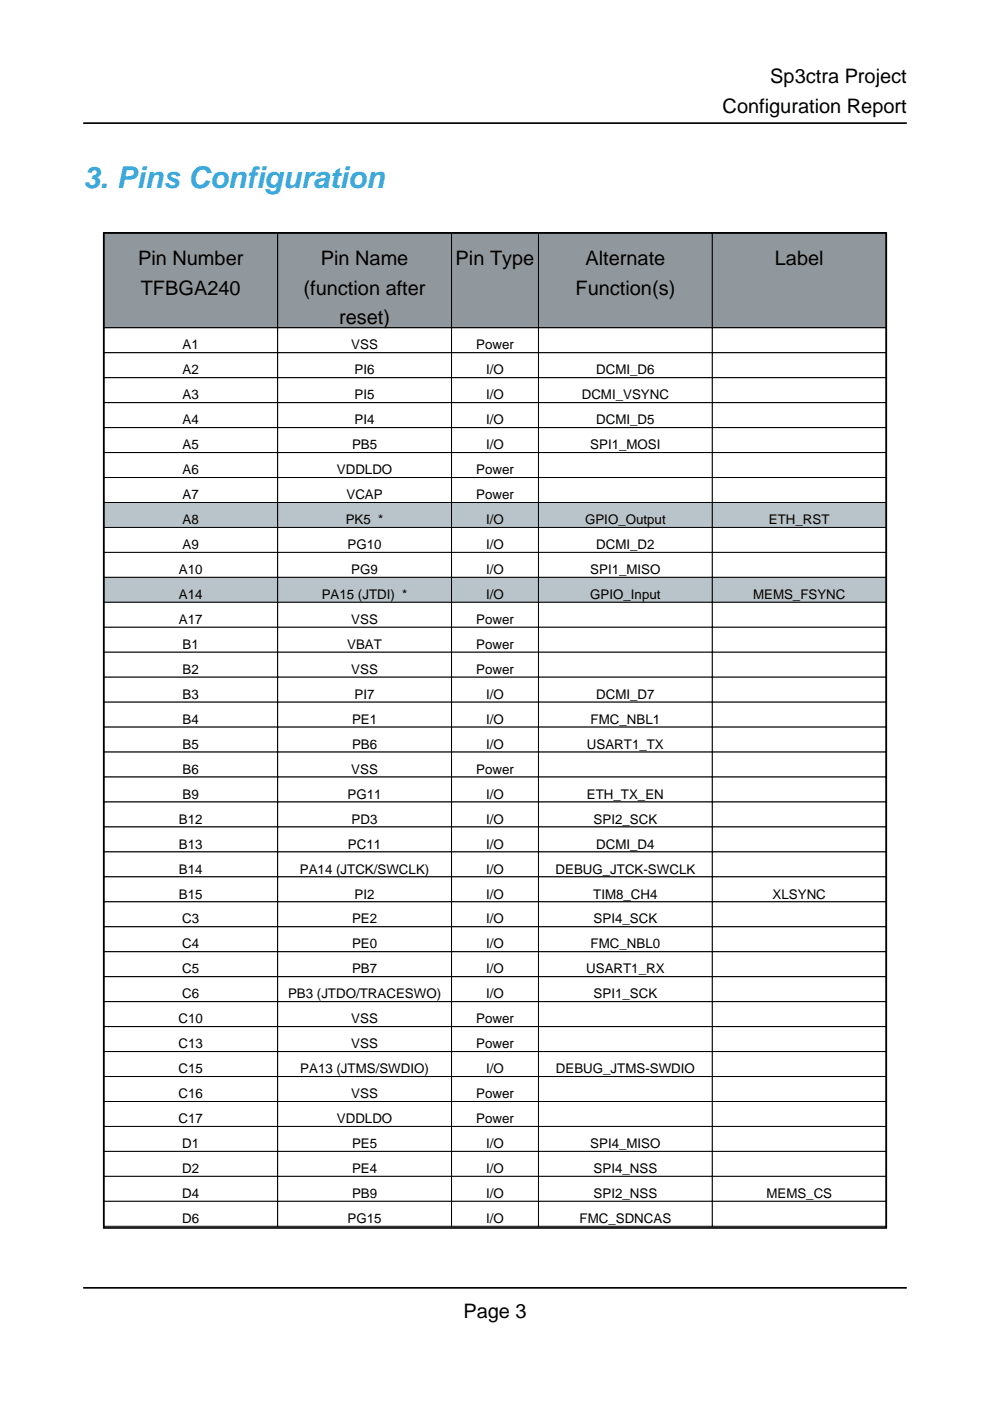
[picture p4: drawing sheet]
<svg xmlns="http://www.w3.org/2000/svg" width="210mm" height="297mm" viewBox="0 0 210 297" stroke-linecap="round" stroke-linejoin="round" font-family="sans-serif">
<defs><g id="words">
<text font-size="6.3" fill="#39a9dc" x="17.6" y="39.9">3. Pins Configuration</text>
<g font-size="4.2">
<text x="163.3" y="17.6">Sp3ctra Project</text>
<text x="153.2" y="24">Configuration Report</text>
<text x="29.3" y="56.1">Pin Number</text>
<text x="68" y="56.1">Pin Name</text>
<text x="96.6" y="56.1">Pin Type</text>
<text x="124.1" y="56.1">Alternate</text>
<text x="164.3" y="56.1">Label</text>
<text x="29.8" y="62.4">TFBGA240</text>
<text x="64.4" y="62.4">(function after</text>
<text x="122" y="62.4">Function(s)</text>
<text x="71.9" y="68.8">reset)</text>
<text x="98.2" y="279.4">Page 3</text>
</g>
<g font-size="2.8">
<text x="38.7" y="74.1">A1</text>
<text x="74.5" y="74.1">VSS</text>
<text x="101" y="74.1">Power</text>
<text x="38.7" y="79.4">A2</text>
<text x="75.2" y="79.4">PI6</text>
<text x="103.1" y="79.4">I/O</text>
<text x="126.4" y="79.4">DCMI_D6</text>
<text x="38.7" y="84.7">A3</text>
<text x="38.7" y="90">A4</text>
<text x="75.2" y="84.7">PI5</text>
<text x="75.2" y="90">PI4</text>
<text x="103.1" y="84.7">I/O</text>
<text x="103.1" y="90">I/O</text>
<text x="123.3" y="84.7">DCMI_VSYNC</text>
<text x="126.4" y="90">DCMI_D5</text>
<text x="38.7" y="95.2">A5</text>
<text x="74.6" y="95.2">PB5</text>
<text x="103.1" y="95.2">I/O</text>
<text x="125.2" y="95.2">SPI1_MOSI</text>
<text x="38.7" y="100.5">A6</text>
<text x="71.4" y="100.5">VDDLDO</text>
<text x="101" y="100.5">Power</text>
<text x="38.7" y="105.8">A7</text>
<text x="73.5" y="105.8">VCAP</text>
<text x="101" y="105.8">Power</text>
<text x="38.7" y="111.1">A8</text>
<text x="73.3" y="111.1">PK5 *</text>
<text x="103.1" y="111.1">I/O</text>
<text x="124.1" y="111.1">GPIO_Output</text>
<text x="163" y="111.1">ETH_RST</text>
<text x="38.7" y="116.4">A9</text>
<text x="73.7" y="116.4">PG10</text>
<text x="103.1" y="116.4">I/O</text>
<text x="126.4" y="116.4">DCMI_D2</text>
<text x="37.9" y="121.7">A10</text>
<text x="74.5" y="121.7">PG9</text>
<text x="103.1" y="121.7">I/O</text>
<text x="125.2" y="121.7">SPI1_MISO</text>
<text x="37.9" y="127">A14</text>
<text x="68.2" y="127">PA15 (JTDI) *</text>
<text x="103.1" y="127">I/O</text>
<text x="125.1" y="127">GPIO_Input</text>
<text x="159.7" y="127">MEMS_FSYNC</text>
<text x="37.9" y="132.3">A17</text>
<text x="38.7" y="137.6">B1</text>
<text x="73.6" y="137.6">VBAT</text>
<text x="74.5" y="132.3">VSS</text>
<text x="101" y="132.3">Power</text>
<text x="101" y="137.6">Power</text>
<text x="38.7" y="142.9">B2</text>
<text x="74.5" y="142.9">VSS</text>
<text x="101" y="142.9">Power</text>
<text x="38.7" y="148.2">B3</text>
<text x="75.2" y="148.2">PI7</text>
<text x="103.1" y="148.2">I/O</text>
<text x="126.4" y="148.2">DCMI_D7</text>
<text x="38.7" y="153.5">B4</text>
<text x="74.6" y="153.5">PE1</text>
<text x="103.1" y="153.5">I/O</text>
<text x="125.2" y="153.5">FMC_NBL1</text>
<text x="38.7" y="158.7">B5</text>
<text x="74.6" y="158.7">PB6</text>
<text x="103.1" y="158.7">I/O</text>
<text x="124.4" y="158.7">USART1_TX</text>
<text x="38.7" y="164">B6</text>
<text x="74.5" y="164">VSS</text>
<text x="101" y="164">Power</text>
<text x="38.7" y="169.3">B9</text>
<text x="73.7" y="169.3">PG11</text>
<text x="103.1" y="169.3">I/O</text>
<text x="124.4" y="169.3">ETH_TX_EN</text>
<text x="37.9" y="174.6">B12</text>
<text x="37.9" y="179.9">B13</text>
<text x="73.8" y="179.9">PC11</text>
<text x="74.6" y="174.6">PD3</text>
<text x="103.1" y="174.6">I/O</text>
<text x="103.1" y="179.9">I/O</text>
<text x="125.9" y="174.6">SPI2_SCK</text>
<text x="126.4" y="179.9">DCMI_D4</text>
<text x="37.9" y="185.2">B14</text>
<text x="63.6" y="185.2">PA14 (JTCK/SWCLK)</text>
<text x="103.1" y="185.2">I/O</text>
<text x="117.8" y="185.2">DEBUG_JTCK-SWCLK</text>
<text x="37.9" y="190.5">B15</text>
<text x="75.2" y="190.5">PI2</text>
<text x="103.1" y="190.5">I/O</text>
<text x="125.8" y="190.5">TIM8_CH4</text>
<text x="163.8" y="190.5">XLSYNC</text>
<text x="38.6" y="195.8">C3</text>
<text x="74.6" y="195.8">PE2</text>
<text x="103.1" y="195.8">I/O</text>
<text x="125.9" y="195.8">SPI4_SCK</text>
<text x="38.6" y="201.1">C4</text>
<text x="74.6" y="201.1">PE0</text>
<text x="103.1" y="201.1">I/O</text>
<text x="125.2" y="201.1">FMC_NBL0</text>
<text x="38.6" y="206.4">C5</text>
<text x="74.6" y="206.4">PB7</text>
<text x="103.1" y="206.4">I/O</text>
<text x="124.3" y="206.4">USART1_RX</text>
<text x="38.6" y="211.7">C6</text>
<text x="61.1" y="211.7">PB3 (JTDO/TRACESWO)</text>
<text x="103.1" y="211.7">I/O</text>
<text x="125.9" y="211.7">SPI1_SCK</text>
<text x="37.8" y="217">C10</text>
<text x="74.5" y="217">VSS</text>
<text x="101" y="217">Power</text>
<text x="37.8" y="222.2">C13</text>
<text x="37.8" y="227.5">C15</text>
<text x="63.7" y="227.5">PA13 (JTMS/SWDIO)</text>
<text x="74.5" y="222.2">VSS</text>
<text x="101" y="222.2">Power</text>
<text x="103.1" y="227.5">I/O</text>
<text x="117.9" y="227.5">DEBUG_JTMS-SWDIO</text>
<text x="37.8" y="232.8">C16</text>
<text x="74.5" y="232.8">VSS</text>
<text x="101" y="232.8">Power</text>
<text x="37.8" y="238.1">C17</text>
<text x="71.4" y="238.1">VDDLDO</text>
<text x="101" y="238.1">Power</text>
<text x="38.6" y="243.4">D1</text>
<text x="74.6" y="243.4">PE5</text>
<text x="103.1" y="243.4">I/O</text>
<text x="125.2" y="243.4">SPI4_MISO</text>
<text x="38.6" y="248.7">D2</text>
<text x="74.6" y="248.7">PE4</text>
<text x="103.1" y="248.7">I/O</text>
<text x="125.9" y="248.7">SPI4_NSS</text>
<text x="38.6" y="254">D4</text>
<text x="74.6" y="254">PB9</text>
<text x="103.1" y="254">I/O</text>
<text x="125.9" y="254">SPI2_NSS</text>
<text x="162.5" y="254">MEMS_CS</text>
<text x="38.6" y="259.3">D6</text>
<text x="73.7" y="259.3">PG15</text>
<text x="103.1" y="259.3">I/O</text>
<text x="122.9" y="259.3">FMC_SDNCAS</text>
</g>
</g></defs>
<path d="M22 260.3v-210.9h165.9v210.9" fill="none" stroke="#000" stroke-width=".35"/>
<path d="M22 49.4h36.9v20.1h-36.9z" fill="#90989e"/>
<path d="M22 49.4h36.9v20.1h-36.9z" fill="none" stroke="#000" stroke-width=".21"/>
<path d="M58.9 49.4h36.8v20.1h-36.8z" fill="#90989e"/>
<path d="M58.9 49.4h36.8v20.1h-36.8z" fill="none" stroke="#000" stroke-width=".21"/>
<path d="M95.7 49.4h18.5v20.1h-18.5z" fill="#90989e"/>
<path d="M95.7 49.4h18.5v20.1h-18.5z" fill="none" stroke="#000" stroke-width=".21"/>
<path d="M114.2 49.4h36.8v20.1h-36.8z" fill="#90989e"/>
<path d="M114.2 49.4h36.8v20.1h-36.8z" fill="none" stroke="#000" stroke-width=".21"/>
<path d="M151 49.4h36.9v20.1h-36.9z" fill="#90989e"/>
<path d="M151 49.4h36.9v20.1h-36.9z" fill="none" stroke="#000" stroke-width=".21"/>
<path d="M22 69.5h36.9v5.3h-36.9z" fill="#fff"/>
<path d="M22 69.5h36.9v5.3h-36.9z" fill="none" stroke="#000" stroke-width=".21"/>
<path d="M58.9 69.5h36.8v5.3h-36.8z" fill="#fff"/>
<path d="M58.9 69.5h36.8v5.3h-36.8z" fill="none" stroke="#000" stroke-width=".21"/>
<path d="M95.7 69.5h18.5v5.3h-18.5z" fill="#fff"/>
<path d="M95.7 69.5h18.5v5.3h-18.5z" fill="none" stroke="#000" stroke-width=".21"/>
<path d="M114.2 69.5h36.8v5.3h-36.8z" fill="#fff"/>
<path d="M114.2 69.5h36.8v5.3h-36.8z" fill="none" stroke="#000" stroke-width=".21"/>
<path d="M151 69.5h36.9v5.3h-36.9z" fill="#fff"/>
<path d="M151 69.5h36.9v5.3h-36.9z" fill="none" stroke="#000" stroke-width=".21"/>
<path d="M22 74.8h36.9v5.3h-36.9z" fill="#fff"/>
<path d="M22 74.8h36.9v5.3h-36.9z" fill="none" stroke="#000" stroke-width=".21"/>
<path d="M58.9 74.8h36.8v5.3h-36.8z" fill="#fff"/>
<path d="M58.9 74.8h36.8v5.3h-36.8z" fill="none" stroke="#000" stroke-width=".21"/>
<path d="M95.7 74.8h18.5v5.3h-18.5z" fill="#fff"/>
<path d="M95.7 74.8h18.5v5.3h-18.5z" fill="none" stroke="#000" stroke-width=".21"/>
<path d="M114.2 74.8h36.8v5.3h-36.8z" fill="#fff"/>
<path d="M114.2 74.8h36.8v5.3h-36.8z" fill="none" stroke="#000" stroke-width=".21"/>
<path d="M151 74.8h36.9v5.3h-36.9z" fill="#fff"/>
<path d="M151 74.8h36.9v5.3h-36.9z" fill="none" stroke="#000" stroke-width=".21"/>
<path d="M22 80.1h36.9v5.3h-36.9z" fill="#fff"/>
<path d="M22 80.1h36.9v5.3h-36.9z" fill="none" stroke="#000" stroke-width=".21"/>
<path d="M58.9 80.1h36.8v5.3h-36.8z" fill="#fff"/>
<path d="M58.9 80.1h36.8v5.3h-36.8z" fill="none" stroke="#000" stroke-width=".21"/>
<path d="M95.7 80.1h18.5v5.3h-18.5z" fill="#fff"/>
<path d="M95.7 80.1h18.5v5.3h-18.5z" fill="none" stroke="#000" stroke-width=".21"/>
<path d="M114.2 80.1h36.8v5.3h-36.8z" fill="#fff"/>
<path d="M114.2 80.1h36.8v5.3h-36.8z" fill="none" stroke="#000" stroke-width=".21"/>
<path d="M151 80.1h36.9v5.3h-36.9z" fill="#fff"/>
<path d="M151 80.1h36.9v5.3h-36.9z" fill="none" stroke="#000" stroke-width=".21"/>
<path d="M22 85.4h36.9v5.3h-36.9z" fill="#fff"/>
<path d="M22 85.4h36.9v5.3h-36.9z" fill="none" stroke="#000" stroke-width=".21"/>
<path d="M58.9 85.4h36.8v5.3h-36.8z" fill="#fff"/>
<path d="M58.9 85.4h36.8v5.3h-36.8z" fill="none" stroke="#000" stroke-width=".21"/>
<path d="M95.7 85.4h18.5v5.3h-18.5z" fill="#fff"/>
<path d="M95.7 85.4h18.5v5.3h-18.5z" fill="none" stroke="#000" stroke-width=".21"/>
<path d="M114.2 85.4h36.8v5.3h-36.8z" fill="#fff"/>
<path d="M114.2 85.4h36.8v5.3h-36.8z" fill="none" stroke="#000" stroke-width=".21"/>
<path d="M151 85.4h36.9v5.3h-36.9z" fill="#fff"/>
<path d="M151 85.4h36.9v5.3h-36.9z" fill="none" stroke="#000" stroke-width=".21"/>
<path d="M22 90.7h36.9v5.3h-36.9z" fill="#fff"/>
<path d="M22 90.7h36.9v5.3h-36.9z" fill="none" stroke="#000" stroke-width=".21"/>
<path d="M58.9 90.7h36.8v5.3h-36.8z" fill="#fff"/>
<path d="M58.9 90.7h36.8v5.3h-36.8z" fill="none" stroke="#000" stroke-width=".21"/>
<path d="M95.7 90.7h18.5v5.3h-18.5z" fill="#fff"/>
<path d="M95.7 90.7h18.5v5.3h-18.5z" fill="none" stroke="#000" stroke-width=".21"/>
<path d="M114.2 90.7h36.8v5.3h-36.8z" fill="#fff"/>
<path d="M114.2 90.7h36.8v5.3h-36.8z" fill="none" stroke="#000" stroke-width=".21"/>
<path d="M151 90.7h36.9v5.3h-36.9z" fill="#fff"/>
<path d="M151 90.7h36.9v5.3h-36.9z" fill="none" stroke="#000" stroke-width=".21"/>
<path d="M22 96h36.9v5.2h-36.9z" fill="#fff"/>
<path d="M22 96h36.9v5.2h-36.9z" fill="none" stroke="#000" stroke-width=".21"/>
<path d="M58.9 96h36.8v5.2h-36.8z" fill="#fff"/>
<path d="M58.9 96h36.8v5.2h-36.8z" fill="none" stroke="#000" stroke-width=".21"/>
<path d="M95.7 96h18.5v5.2h-18.5z" fill="#fff"/>
<path d="M95.7 96h18.5v5.2h-18.5z" fill="none" stroke="#000" stroke-width=".21"/>
<path d="M114.2 96h36.8v5.2h-36.8z" fill="#fff"/>
<path d="M114.2 96h36.8v5.2h-36.8z" fill="none" stroke="#000" stroke-width=".21"/>
<path d="M151 96h36.9v5.2h-36.9z" fill="#fff"/>
<path d="M151 96h36.9v5.2h-36.9z" fill="none" stroke="#000" stroke-width=".21"/>
<path d="M22 101.2h36.9v5.3h-36.9z" fill="#fff"/>
<path d="M22 101.2h36.9v5.3h-36.9z" fill="none" stroke="#000" stroke-width=".21"/>
<path d="M58.9 101.2h36.8v5.3h-36.8z" fill="#fff"/>
<path d="M58.9 101.2h36.8v5.3h-36.8z" fill="none" stroke="#000" stroke-width=".21"/>
<path d="M95.7 101.2h18.5v5.3h-18.5z" fill="#fff"/>
<path d="M95.7 101.2h18.5v5.3h-18.5z" fill="none" stroke="#000" stroke-width=".21"/>
<path d="M114.2 101.2h36.8v5.3h-36.8z" fill="#fff"/>
<path d="M114.2 101.2h36.8v5.3h-36.8z" fill="none" stroke="#000" stroke-width=".21"/>
<path d="M151 101.2h36.9v5.3h-36.9z" fill="#fff"/>
<path d="M151 101.2h36.9v5.3h-36.9z" fill="none" stroke="#000" stroke-width=".21"/>
<path d="M22 106.5h36.9v5.3h-36.9z" fill="#b9c4ca"/>
<path d="M22 106.5h36.9v5.3h-36.9z" fill="none" stroke="#000" stroke-width=".21"/>
<path d="M58.9 106.5h36.8v5.3h-36.8z" fill="#b9c4ca"/>
<path d="M58.9 106.5h36.8v5.3h-36.8z" fill="none" stroke="#000" stroke-width=".21"/>
<path d="M95.7 106.5h18.5v5.3h-18.5z" fill="#b9c4ca"/>
<path d="M95.7 106.5h18.5v5.3h-18.5z" fill="none" stroke="#000" stroke-width=".21"/>
<path d="M114.2 106.5h36.8v5.3h-36.8z" fill="#b9c4ca"/>
<path d="M114.2 106.5h36.8v5.3h-36.8z" fill="none" stroke="#000" stroke-width=".21"/>
<path d="M151 106.5h36.9v5.3h-36.9z" fill="#b9c4ca"/>
<path d="M151 106.5h36.9v5.3h-36.9z" fill="none" stroke="#000" stroke-width=".21"/>
<path d="M22 111.8h36.9v5.3h-36.9z" fill="#fff"/>
<path d="M22 111.8h36.9v5.3h-36.9z" fill="none" stroke="#000" stroke-width=".21"/>
<path d="M58.9 111.8h36.8v5.3h-36.8z" fill="#fff"/>
<path d="M58.9 111.8h36.8v5.3h-36.8z" fill="none" stroke="#000" stroke-width=".21"/>
<path d="M95.7 111.8h18.5v5.3h-18.5z" fill="#fff"/>
<path d="M95.7 111.8h18.5v5.3h-18.5z" fill="none" stroke="#000" stroke-width=".21"/>
<path d="M114.2 111.8h36.8v5.3h-36.8z" fill="#fff"/>
<path d="M114.2 111.8h36.8v5.3h-36.8z" fill="none" stroke="#000" stroke-width=".21"/>
<path d="M151 111.8h36.9v5.3h-36.9z" fill="#fff"/>
<path d="M151 111.8h36.9v5.3h-36.9z" fill="none" stroke="#000" stroke-width=".21"/>
<path d="M22 117.1h36.9v5.3h-36.9z" fill="#fff"/>
<path d="M22 117.1h36.9v5.3h-36.9z" fill="none" stroke="#000" stroke-width=".21"/>
<path d="M58.9 117.1h36.8v5.3h-36.8z" fill="#fff"/>
<path d="M58.9 117.1h36.8v5.3h-36.8z" fill="none" stroke="#000" stroke-width=".21"/>
<path d="M95.7 117.1h18.5v5.3h-18.5z" fill="#fff"/>
<path d="M95.7 117.1h18.5v5.3h-18.5z" fill="none" stroke="#000" stroke-width=".21"/>
<path d="M114.2 117.1h36.8v5.3h-36.8z" fill="#fff"/>
<path d="M114.2 117.1h36.8v5.3h-36.8z" fill="none" stroke="#000" stroke-width=".21"/>
<path d="M151 117.1h36.9v5.3h-36.9z" fill="#fff"/>
<path d="M151 117.1h36.9v5.3h-36.9z" fill="none" stroke="#000" stroke-width=".21"/>
<path d="M22 122.4h36.9v5.3h-36.9z" fill="#b9c4ca"/>
<path d="M22 122.4h36.9v5.3h-36.9z" fill="none" stroke="#000" stroke-width=".21"/>
<path d="M58.9 122.4h36.8v5.3h-36.8z" fill="#b9c4ca"/>
<path d="M58.9 122.4h36.8v5.3h-36.8z" fill="none" stroke="#000" stroke-width=".21"/>
<path d="M95.7 122.4h18.5v5.3h-18.5z" fill="#b9c4ca"/>
<path d="M95.7 122.4h18.5v5.3h-18.5z" fill="none" stroke="#000" stroke-width=".21"/>
<path d="M114.2 122.4h36.8v5.3h-36.8z" fill="#b9c4ca"/>
<path d="M114.2 122.4h36.8v5.3h-36.8z" fill="none" stroke="#000" stroke-width=".21"/>
<path d="M151 122.4h36.9v5.3h-36.9z" fill="#b9c4ca"/>
<path d="M151 122.4h36.9v5.3h-36.9z" fill="none" stroke="#000" stroke-width=".21"/>
<path d="M22 127.7h36.9v5.3h-36.9z" fill="#fff"/>
<path d="M22 127.7h36.9v5.3h-36.9z" fill="none" stroke="#000" stroke-width=".21"/>
<path d="M58.9 127.7h36.8v5.3h-36.8z" fill="#fff"/>
<path d="M58.9 127.7h36.8v5.3h-36.8z" fill="none" stroke="#000" stroke-width=".21"/>
<path d="M95.7 127.7h18.5v5.3h-18.5z" fill="#fff"/>
<path d="M95.7 127.7h18.5v5.3h-18.5z" fill="none" stroke="#000" stroke-width=".21"/>
<path d="M114.2 127.7h36.8v5.3h-36.8z" fill="#fff"/>
<path d="M114.2 127.7h36.8v5.3h-36.8z" fill="none" stroke="#000" stroke-width=".21"/>
<path d="M151 127.7h36.9v5.3h-36.9z" fill="#fff"/>
<path d="M151 127.7h36.9v5.3h-36.9z" fill="none" stroke="#000" stroke-width=".21"/>
<path d="M22 133h36.9v5.3h-36.9z" fill="#fff"/>
<path d="M22 133h36.9v5.3h-36.9z" fill="none" stroke="#000" stroke-width=".21"/>
<path d="M58.9 133h36.8v5.3h-36.8z" fill="#fff"/>
<path d="M58.9 133h36.8v5.3h-36.8z" fill="none" stroke="#000" stroke-width=".21"/>
<path d="M95.7 133h18.5v5.3h-18.5z" fill="#fff"/>
<path d="M95.7 133h18.5v5.3h-18.5z" fill="none" stroke="#000" stroke-width=".21"/>
<path d="M114.2 133h36.8v5.3h-36.8z" fill="#fff"/>
<path d="M114.2 133h36.8v5.3h-36.8z" fill="none" stroke="#000" stroke-width=".21"/>
<path d="M151 133h36.9v5.3h-36.9z" fill="#fff"/>
<path d="M151 133h36.9v5.3h-36.9z" fill="none" stroke="#000" stroke-width=".21"/>
<path d="M22 138.3h36.9v5.3h-36.9z" fill="#fff"/>
<path d="M22 138.3h36.9v5.3h-36.9z" fill="none" stroke="#000" stroke-width=".21"/>
<path d="M58.9 138.3h36.8v5.3h-36.8z" fill="#fff"/>
<path d="M58.9 138.3h36.8v5.3h-36.8z" fill="none" stroke="#000" stroke-width=".21"/>
<path d="M95.7 138.3h18.5v5.3h-18.5z" fill="#fff"/>
<path d="M95.7 138.3h18.5v5.3h-18.5z" fill="none" stroke="#000" stroke-width=".21"/>
<path d="M114.2 138.3h36.8v5.3h-36.8z" fill="#fff"/>
<path d="M114.2 138.3h36.8v5.3h-36.8z" fill="none" stroke="#000" stroke-width=".21"/>
<path d="M151 138.3h36.9v5.3h-36.9z" fill="#fff"/>
<path d="M151 138.3h36.9v5.3h-36.9z" fill="none" stroke="#000" stroke-width=".21"/>
<path d="M22 143.6h36.9v5.3h-36.9z" fill="#fff"/>
<path d="M22 143.6h36.9v5.3h-36.9z" fill="none" stroke="#000" stroke-width=".21"/>
<path d="M58.9 143.6h36.8v5.3h-36.8z" fill="#fff"/>
<path d="M58.9 143.6h36.8v5.3h-36.8z" fill="none" stroke="#000" stroke-width=".21"/>
<path d="M95.7 143.6h18.5v5.3h-18.5z" fill="#fff"/>
<path d="M95.7 143.6h18.5v5.3h-18.5z" fill="none" stroke="#000" stroke-width=".21"/>
<path d="M114.2 143.6h36.8v5.3h-36.8z" fill="#fff"/>
<path d="M114.2 143.6h36.8v5.3h-36.8z" fill="none" stroke="#000" stroke-width=".21"/>
<path d="M151 143.6h36.9v5.3h-36.9z" fill="#fff"/>
<path d="M151 143.6h36.9v5.3h-36.9z" fill="none" stroke="#000" stroke-width=".21"/>
<path d="M22 148.9h36.9v5.3h-36.9z" fill="#fff"/>
<path d="M22 148.9h36.9v5.3h-36.9z" fill="none" stroke="#000" stroke-width=".21"/>
<path d="M58.9 148.9h36.8v5.3h-36.8z" fill="#fff"/>
<path d="M58.9 148.9h36.8v5.3h-36.8z" fill="none" stroke="#000" stroke-width=".21"/>
<path d="M95.7 148.9h18.5v5.3h-18.5z" fill="#fff"/>
<path d="M95.7 148.9h18.5v5.3h-18.5z" fill="none" stroke="#000" stroke-width=".21"/>
<path d="M114.2 148.9h36.8v5.3h-36.8z" fill="#fff"/>
<path d="M114.2 148.9h36.8v5.3h-36.8z" fill="none" stroke="#000" stroke-width=".21"/>
<path d="M151 148.9h36.9v5.3h-36.9z" fill="#fff"/>
<path d="M151 148.9h36.9v5.3h-36.9z" fill="none" stroke="#000" stroke-width=".21"/>
<path d="M22 154.2h36.9v5.3h-36.9z" fill="#fff"/>
<path d="M22 154.2h36.9v5.3h-36.9z" fill="none" stroke="#000" stroke-width=".21"/>
<path d="M58.9 154.2h36.8v5.3h-36.8z" fill="#fff"/>
<path d="M58.9 154.2h36.8v5.3h-36.8z" fill="none" stroke="#000" stroke-width=".21"/>
<path d="M95.7 154.2h18.5v5.3h-18.5z" fill="#fff"/>
<path d="M95.7 154.2h18.5v5.3h-18.5z" fill="none" stroke="#000" stroke-width=".21"/>
<path d="M114.2 154.2h36.8v5.3h-36.8z" fill="#fff"/>
<path d="M114.2 154.2h36.8v5.3h-36.8z" fill="none" stroke="#000" stroke-width=".21"/>
<path d="M151 154.2h36.9v5.3h-36.9z" fill="#fff"/>
<path d="M151 154.2h36.9v5.3h-36.9z" fill="none" stroke="#000" stroke-width=".21"/>
<path d="M22 159.5h36.9v5.2h-36.9z" fill="#fff"/>
<path d="M22 159.5h36.9v5.2h-36.9z" fill="none" stroke="#000" stroke-width=".21"/>
<path d="M58.9 159.5h36.8v5.2h-36.8z" fill="#fff"/>
<path d="M58.9 159.5h36.8v5.2h-36.8z" fill="none" stroke="#000" stroke-width=".21"/>
<path d="M95.7 159.5h18.5v5.2h-18.5z" fill="#fff"/>
<path d="M95.7 159.5h18.5v5.2h-18.5z" fill="none" stroke="#000" stroke-width=".21"/>
<path d="M114.2 159.5h36.8v5.2h-36.8z" fill="#fff"/>
<path d="M114.2 159.5h36.8v5.2h-36.8z" fill="none" stroke="#000" stroke-width=".21"/>
<path d="M151 159.5h36.9v5.2h-36.9z" fill="#fff"/>
<path d="M151 159.5h36.9v5.2h-36.9z" fill="none" stroke="#000" stroke-width=".21"/>
<path d="M22 164.7h36.9v5.3h-36.9z" fill="#fff"/>
<path d="M22 164.7h36.9v5.3h-36.9z" fill="none" stroke="#000" stroke-width=".21"/>
<path d="M58.9 164.7h36.8v5.3h-36.8z" fill="#fff"/>
<path d="M58.9 164.7h36.8v5.3h-36.8z" fill="none" stroke="#000" stroke-width=".21"/>
<path d="M95.7 164.7h18.5v5.3h-18.5z" fill="#fff"/>
<path d="M95.7 164.7h18.5v5.3h-18.5z" fill="none" stroke="#000" stroke-width=".21"/>
<path d="M114.2 164.7h36.8v5.3h-36.8z" fill="#fff"/>
<path d="M114.2 164.7h36.8v5.3h-36.8z" fill="none" stroke="#000" stroke-width=".21"/>
<path d="M151 164.7h36.9v5.3h-36.9z" fill="#fff"/>
<path d="M151 164.7h36.9v5.3h-36.9z" fill="none" stroke="#000" stroke-width=".21"/>
<path d="M22 170h36.9v5.3h-36.9z" fill="#fff"/>
<path d="M22 170h36.9v5.3h-36.9z" fill="none" stroke="#000" stroke-width=".21"/>
<path d="M58.9 170h36.8v5.3h-36.8z" fill="#fff"/>
<path d="M58.9 170h36.8v5.3h-36.8z" fill="none" stroke="#000" stroke-width=".21"/>
<path d="M95.7 170h18.5v5.3h-18.5z" fill="#fff"/>
<path d="M95.7 170h18.5v5.3h-18.5z" fill="none" stroke="#000" stroke-width=".21"/>
<path d="M114.2 170h36.8v5.3h-36.8z" fill="#fff"/>
<path d="M114.2 170h36.8v5.3h-36.8z" fill="none" stroke="#000" stroke-width=".21"/>
<path d="M151 170h36.9v5.3h-36.9z" fill="#fff"/>
<path d="M151 170h36.9v5.3h-36.9z" fill="none" stroke="#000" stroke-width=".21"/>
<path d="M22 175.3h36.9v5.3h-36.9z" fill="#fff"/>
<path d="M22 175.3h36.9v5.3h-36.9z" fill="none" stroke="#000" stroke-width=".21"/>
<path d="M58.9 175.3h36.8v5.3h-36.8z" fill="#fff"/>
<path d="M58.9 175.3h36.8v5.3h-36.8z" fill="none" stroke="#000" stroke-width=".21"/>
<path d="M95.7 175.3h18.5v5.3h-18.5z" fill="#fff"/>
<path d="M95.7 175.3h18.5v5.3h-18.5z" fill="none" stroke="#000" stroke-width=".21"/>
<path d="M114.2 175.3h36.8v5.3h-36.8z" fill="#fff"/>
<path d="M114.2 175.3h36.8v5.3h-36.8z" fill="none" stroke="#000" stroke-width=".21"/>
<path d="M151 175.3h36.9v5.3h-36.9z" fill="#fff"/>
<path d="M151 175.3h36.9v5.3h-36.9z" fill="none" stroke="#000" stroke-width=".21"/>
<path d="M22 180.6h36.9v5.3h-36.9z" fill="#fff"/>
<path d="M22 180.6h36.9v5.3h-36.9z" fill="none" stroke="#000" stroke-width=".21"/>
<path d="M58.9 180.6h36.8v5.3h-36.8z" fill="#fff"/>
<path d="M58.9 180.6h36.8v5.3h-36.8z" fill="none" stroke="#000" stroke-width=".21"/>
<path d="M95.7 180.6h18.5v5.3h-18.5z" fill="#fff"/>
<path d="M95.7 180.6h18.5v5.3h-18.5z" fill="none" stroke="#000" stroke-width=".21"/>
<path d="M114.2 180.6h36.8v5.3h-36.8z" fill="#fff"/>
<path d="M114.2 180.6h36.8v5.3h-36.8z" fill="none" stroke="#000" stroke-width=".21"/>
<path d="M151 180.6h36.9v5.3h-36.9z" fill="#fff"/>
<path d="M151 180.6h36.9v5.3h-36.9z" fill="none" stroke="#000" stroke-width=".21"/>
<path d="M22 185.9h36.9v5.3h-36.9z" fill="#fff"/>
<path d="M22 185.9h36.9v5.3h-36.9z" fill="none" stroke="#000" stroke-width=".21"/>
<path d="M58.9 185.9h36.8v5.3h-36.8z" fill="#fff"/>
<path d="M58.9 185.9h36.8v5.3h-36.8z" fill="none" stroke="#000" stroke-width=".21"/>
<path d="M95.7 185.9h18.5v5.3h-18.5z" fill="#fff"/>
<path d="M95.7 185.9h18.5v5.3h-18.5z" fill="none" stroke="#000" stroke-width=".21"/>
<path d="M114.2 185.9h36.8v5.3h-36.8z" fill="#fff"/>
<path d="M114.2 185.9h36.8v5.3h-36.8z" fill="none" stroke="#000" stroke-width=".21"/>
<path d="M151 185.9h36.9v5.3h-36.9z" fill="#fff"/>
<path d="M151 185.9h36.9v5.3h-36.9z" fill="none" stroke="#000" stroke-width=".21"/>
<path d="M22 191.2h36.9v5.3h-36.9z" fill="#fff"/>
<path d="M22 191.2h36.9v5.3h-36.9z" fill="none" stroke="#000" stroke-width=".21"/>
<path d="M58.9 191.2h36.8v5.3h-36.8z" fill="#fff"/>
<path d="M58.9 191.2h36.8v5.3h-36.8z" fill="none" stroke="#000" stroke-width=".21"/>
<path d="M95.7 191.2h18.5v5.3h-18.5z" fill="#fff"/>
<path d="M95.7 191.2h18.5v5.3h-18.5z" fill="none" stroke="#000" stroke-width=".21"/>
<path d="M114.2 191.2h36.8v5.3h-36.8z" fill="#fff"/>
<path d="M114.2 191.2h36.8v5.3h-36.8z" fill="none" stroke="#000" stroke-width=".21"/>
<path d="M151 191.2h36.9v5.3h-36.9z" fill="#fff"/>
<path d="M151 191.2h36.9v5.3h-36.9z" fill="none" stroke="#000" stroke-width=".21"/>
<path d="M22 196.5h36.9v5.3h-36.9z" fill="#fff"/>
<path d="M22 196.5h36.9v5.3h-36.9z" fill="none" stroke="#000" stroke-width=".21"/>
<path d="M58.9 196.5h36.8v5.3h-36.8z" fill="#fff"/>
<path d="M58.9 196.5h36.8v5.3h-36.8z" fill="none" stroke="#000" stroke-width=".21"/>
<path d="M95.7 196.5h18.5v5.3h-18.5z" fill="#fff"/>
<path d="M95.7 196.5h18.5v5.3h-18.5z" fill="none" stroke="#000" stroke-width=".21"/>
<path d="M114.2 196.5h36.8v5.3h-36.8z" fill="#fff"/>
<path d="M114.2 196.5h36.8v5.3h-36.8z" fill="none" stroke="#000" stroke-width=".21"/>
<path d="M151 196.5h36.9v5.3h-36.9z" fill="#fff"/>
<path d="M151 196.5h36.9v5.3h-36.9z" fill="none" stroke="#000" stroke-width=".21"/>
<path d="M22 201.8h36.9v5.3h-36.9z" fill="#fff"/>
<path d="M22 201.8h36.9v5.3h-36.9z" fill="none" stroke="#000" stroke-width=".21"/>
<path d="M58.9 201.8h36.8v5.3h-36.8z" fill="#fff"/>
<path d="M58.9 201.8h36.8v5.3h-36.8z" fill="none" stroke="#000" stroke-width=".21"/>
<path d="M95.7 201.8h18.5v5.3h-18.5z" fill="#fff"/>
<path d="M95.7 201.8h18.5v5.3h-18.5z" fill="none" stroke="#000" stroke-width=".21"/>
<path d="M114.2 201.8h36.8v5.3h-36.8z" fill="#fff"/>
<path d="M114.2 201.8h36.8v5.3h-36.8z" fill="none" stroke="#000" stroke-width=".21"/>
<path d="M151 201.8h36.9v5.3h-36.9z" fill="#fff"/>
<path d="M151 201.8h36.9v5.3h-36.9z" fill="none" stroke="#000" stroke-width=".21"/>
<path d="M22 207.1h36.9v5.3h-36.9z" fill="#fff"/>
<path d="M22 207.1h36.9v5.3h-36.9z" fill="none" stroke="#000" stroke-width=".21"/>
<path d="M58.9 207.1h36.8v5.3h-36.8z" fill="#fff"/>
<path d="M58.9 207.1h36.8v5.3h-36.8z" fill="none" stroke="#000" stroke-width=".21"/>
<path d="M95.7 207.1h18.5v5.3h-18.5z" fill="#fff"/>
<path d="M95.7 207.1h18.5v5.3h-18.5z" fill="none" stroke="#000" stroke-width=".21"/>
<path d="M114.2 207.1h36.8v5.3h-36.8z" fill="#fff"/>
<path d="M114.2 207.1h36.8v5.3h-36.8z" fill="none" stroke="#000" stroke-width=".21"/>
<path d="M151 207.1h36.9v5.3h-36.9z" fill="#fff"/>
<path d="M151 207.1h36.9v5.3h-36.9z" fill="none" stroke="#000" stroke-width=".21"/>
<path d="M22 212.4h36.9v5.3h-36.9z" fill="#fff"/>
<path d="M22 212.4h36.9v5.3h-36.9z" fill="none" stroke="#000" stroke-width=".21"/>
<path d="M58.9 212.4h36.8v5.3h-36.8z" fill="#fff"/>
<path d="M58.9 212.4h36.8v5.3h-36.8z" fill="none" stroke="#000" stroke-width=".21"/>
<path d="M95.7 212.4h18.5v5.3h-18.5z" fill="#fff"/>
<path d="M95.7 212.4h18.5v5.3h-18.5z" fill="none" stroke="#000" stroke-width=".21"/>
<path d="M114.2 212.4h36.8v5.3h-36.8z" fill="#fff"/>
<path d="M114.2 212.4h36.8v5.3h-36.8z" fill="none" stroke="#000" stroke-width=".21"/>
<path d="M151 212.4h36.9v5.3h-36.9z" fill="#fff"/>
<path d="M151 212.4h36.9v5.3h-36.9z" fill="none" stroke="#000" stroke-width=".21"/>
<path d="M22 217.7h36.9v5.3h-36.9z" fill="#fff"/>
<path d="M22 217.7h36.9v5.3h-36.9z" fill="none" stroke="#000" stroke-width=".21"/>
<path d="M58.9 217.7h36.8v5.3h-36.8z" fill="#fff"/>
<path d="M58.9 217.7h36.8v5.3h-36.8z" fill="none" stroke="#000" stroke-width=".21"/>
<path d="M95.7 217.7h18.5v5.3h-18.5z" fill="#fff"/>
<path d="M95.7 217.7h18.5v5.3h-18.5z" fill="none" stroke="#000" stroke-width=".21"/>
<path d="M114.2 217.7h36.8v5.3h-36.8z" fill="#fff"/>
<path d="M114.2 217.7h36.8v5.3h-36.8z" fill="none" stroke="#000" stroke-width=".21"/>
<path d="M151 217.7h36.9v5.3h-36.9z" fill="#fff"/>
<path d="M151 217.7h36.9v5.3h-36.9z" fill="none" stroke="#000" stroke-width=".21"/>
<path d="M22 223h36.9v5.2h-36.9z" fill="#fff"/>
<path d="M22 223h36.9v5.2h-36.9z" fill="none" stroke="#000" stroke-width=".21"/>
<path d="M58.9 223h36.8v5.2h-36.8z" fill="#fff"/>
<path d="M58.9 223h36.8v5.2h-36.8z" fill="none" stroke="#000" stroke-width=".21"/>
<path d="M95.7 223h18.5v5.2h-18.5z" fill="#fff"/>
<path d="M95.7 223h18.5v5.2h-18.5z" fill="none" stroke="#000" stroke-width=".21"/>
<path d="M114.2 223h36.8v5.2h-36.8z" fill="#fff"/>
<path d="M114.2 223h36.8v5.2h-36.8z" fill="none" stroke="#000" stroke-width=".21"/>
<path d="M151 223h36.9v5.2h-36.9z" fill="#fff"/>
<path d="M151 223h36.9v5.2h-36.9z" fill="none" stroke="#000" stroke-width=".21"/>
<path d="M22 228.2h36.9v5.3h-36.9z" fill="#fff"/>
<path d="M22 228.2h36.9v5.3h-36.9z" fill="none" stroke="#000" stroke-width=".21"/>
<path d="M58.9 228.2h36.8v5.3h-36.8z" fill="#fff"/>
<path d="M58.9 228.2h36.8v5.3h-36.8z" fill="none" stroke="#000" stroke-width=".21"/>
<path d="M95.7 228.2h18.5v5.3h-18.5z" fill="#fff"/>
<path d="M95.7 228.2h18.5v5.3h-18.5z" fill="none" stroke="#000" stroke-width=".21"/>
<path d="M114.2 228.2h36.8v5.3h-36.8z" fill="#fff"/>
<path d="M114.2 228.2h36.8v5.3h-36.8z" fill="none" stroke="#000" stroke-width=".21"/>
<path d="M151 228.2h36.9v5.3h-36.9z" fill="#fff"/>
<path d="M151 228.2h36.9v5.3h-36.9z" fill="none" stroke="#000" stroke-width=".21"/>
<path d="M22 233.5h36.9v5.3h-36.9z" fill="#fff"/>
<path d="M22 233.5h36.9v5.3h-36.9z" fill="none" stroke="#000" stroke-width=".21"/>
<path d="M58.9 233.5h36.8v5.3h-36.8z" fill="#fff"/>
<path d="M58.9 233.5h36.8v5.3h-36.8z" fill="none" stroke="#000" stroke-width=".21"/>
<path d="M95.7 233.5h18.5v5.3h-18.5z" fill="#fff"/>
<path d="M95.7 233.5h18.5v5.3h-18.5z" fill="none" stroke="#000" stroke-width=".21"/>
<path d="M114.2 233.5h36.8v5.3h-36.8z" fill="#fff"/>
<path d="M114.2 233.5h36.8v5.3h-36.8z" fill="none" stroke="#000" stroke-width=".21"/>
<path d="M151 233.5h36.9v5.3h-36.9z" fill="#fff"/>
<path d="M151 233.5h36.9v5.3h-36.9z" fill="none" stroke="#000" stroke-width=".21"/>
<path d="M22 238.8h36.9v5.3h-36.9z" fill="#fff"/>
<path d="M22 238.8h36.9v5.3h-36.9z" fill="none" stroke="#000" stroke-width=".21"/>
<path d="M58.9 238.8h36.8v5.3h-36.8z" fill="#fff"/>
<path d="M58.9 238.8h36.8v5.3h-36.8z" fill="none" stroke="#000" stroke-width=".21"/>
<path d="M95.7 238.8h18.5v5.3h-18.5z" fill="#fff"/>
<path d="M95.7 238.8h18.5v5.3h-18.5z" fill="none" stroke="#000" stroke-width=".21"/>
<path d="M114.2 238.8h36.8v5.3h-36.8z" fill="#fff"/>
<path d="M114.2 238.8h36.8v5.3h-36.8z" fill="none" stroke="#000" stroke-width=".21"/>
<path d="M151 238.8h36.9v5.3h-36.9z" fill="#fff"/>
<path d="M151 238.8h36.9v5.3h-36.9z" fill="none" stroke="#000" stroke-width=".21"/>
<path d="M22 244.1h36.9v5.3h-36.9z" fill="#fff"/>
<path d="M22 244.1h36.9v5.3h-36.9z" fill="none" stroke="#000" stroke-width=".21"/>
<path d="M58.9 244.1h36.8v5.3h-36.8z" fill="#fff"/>
<path d="M58.9 244.1h36.8v5.3h-36.8z" fill="none" stroke="#000" stroke-width=".21"/>
<path d="M95.7 244.1h18.5v5.3h-18.5z" fill="#fff"/>
<path d="M95.7 244.1h18.5v5.3h-18.5z" fill="none" stroke="#000" stroke-width=".21"/>
<path d="M114.2 244.1h36.8v5.3h-36.8z" fill="#fff"/>
<path d="M114.2 244.1h36.8v5.3h-36.8z" fill="none" stroke="#000" stroke-width=".21"/>
<path d="M151 244.1h36.9v5.3h-36.9z" fill="#fff"/>
<path d="M151 244.1h36.9v5.3h-36.9z" fill="none" stroke="#000" stroke-width=".21"/>
<path d="M22 249.4h36.9v5.3h-36.9z" fill="#fff"/>
<path d="M22 249.4h36.9v5.3h-36.9z" fill="none" stroke="#000" stroke-width=".21"/>
<path d="M58.9 249.4h36.8v5.3h-36.8z" fill="#fff"/>
<path d="M58.9 249.4h36.8v5.3h-36.8z" fill="none" stroke="#000" stroke-width=".21"/>
<path d="M95.7 249.4h18.5v5.3h-18.5z" fill="#fff"/>
<path d="M95.7 249.4h18.5v5.3h-18.5z" fill="none" stroke="#000" stroke-width=".21"/>
<path d="M114.2 249.4h36.8v5.3h-36.8z" fill="#fff"/>
<path d="M114.2 249.4h36.8v5.3h-36.8z" fill="none" stroke="#000" stroke-width=".21"/>
<path d="M151 249.4h36.9v5.3h-36.9z" fill="#fff"/>
<path d="M151 249.4h36.9v5.3h-36.9z" fill="none" stroke="#000" stroke-width=".21"/>
<path d="M22 254.7h36.9v5.3h-36.9z" fill="#fff"/>
<path d="M22 254.7h36.9v5.3h-36.9z" fill="none" stroke="#000" stroke-width=".21"/>
<path d="M58.9 254.7h36.8v5.3h-36.8z" fill="#fff"/>
<path d="M58.9 254.7h36.8v5.3h-36.8z" fill="none" stroke="#000" stroke-width=".21"/>
<path d="M95.7 254.7h18.5v5.3h-18.5z" fill="#fff"/>
<path d="M95.7 254.7h18.5v5.3h-18.5z" fill="none" stroke="#000" stroke-width=".21"/>
<path d="M114.2 254.7h36.8v5.3h-36.8z" fill="#fff"/>
<path d="M114.2 254.7h36.8v5.3h-36.8z" fill="none" stroke="#000" stroke-width=".21"/>
<path d="M151 254.7h36.9v5.3h-36.9z" fill="#fff"/>
<path d="M151 254.7h36.9v5.3h-36.9z" fill="none" stroke="#000" stroke-width=".21"/>
<path d="M17.6 26.1h174.7M22 49.4h165.9v210.9h-165.9zM17.6 273h174.7" fill="none" stroke="#000" stroke-width=".35"/>
<use href="#words"/>
</svg>
